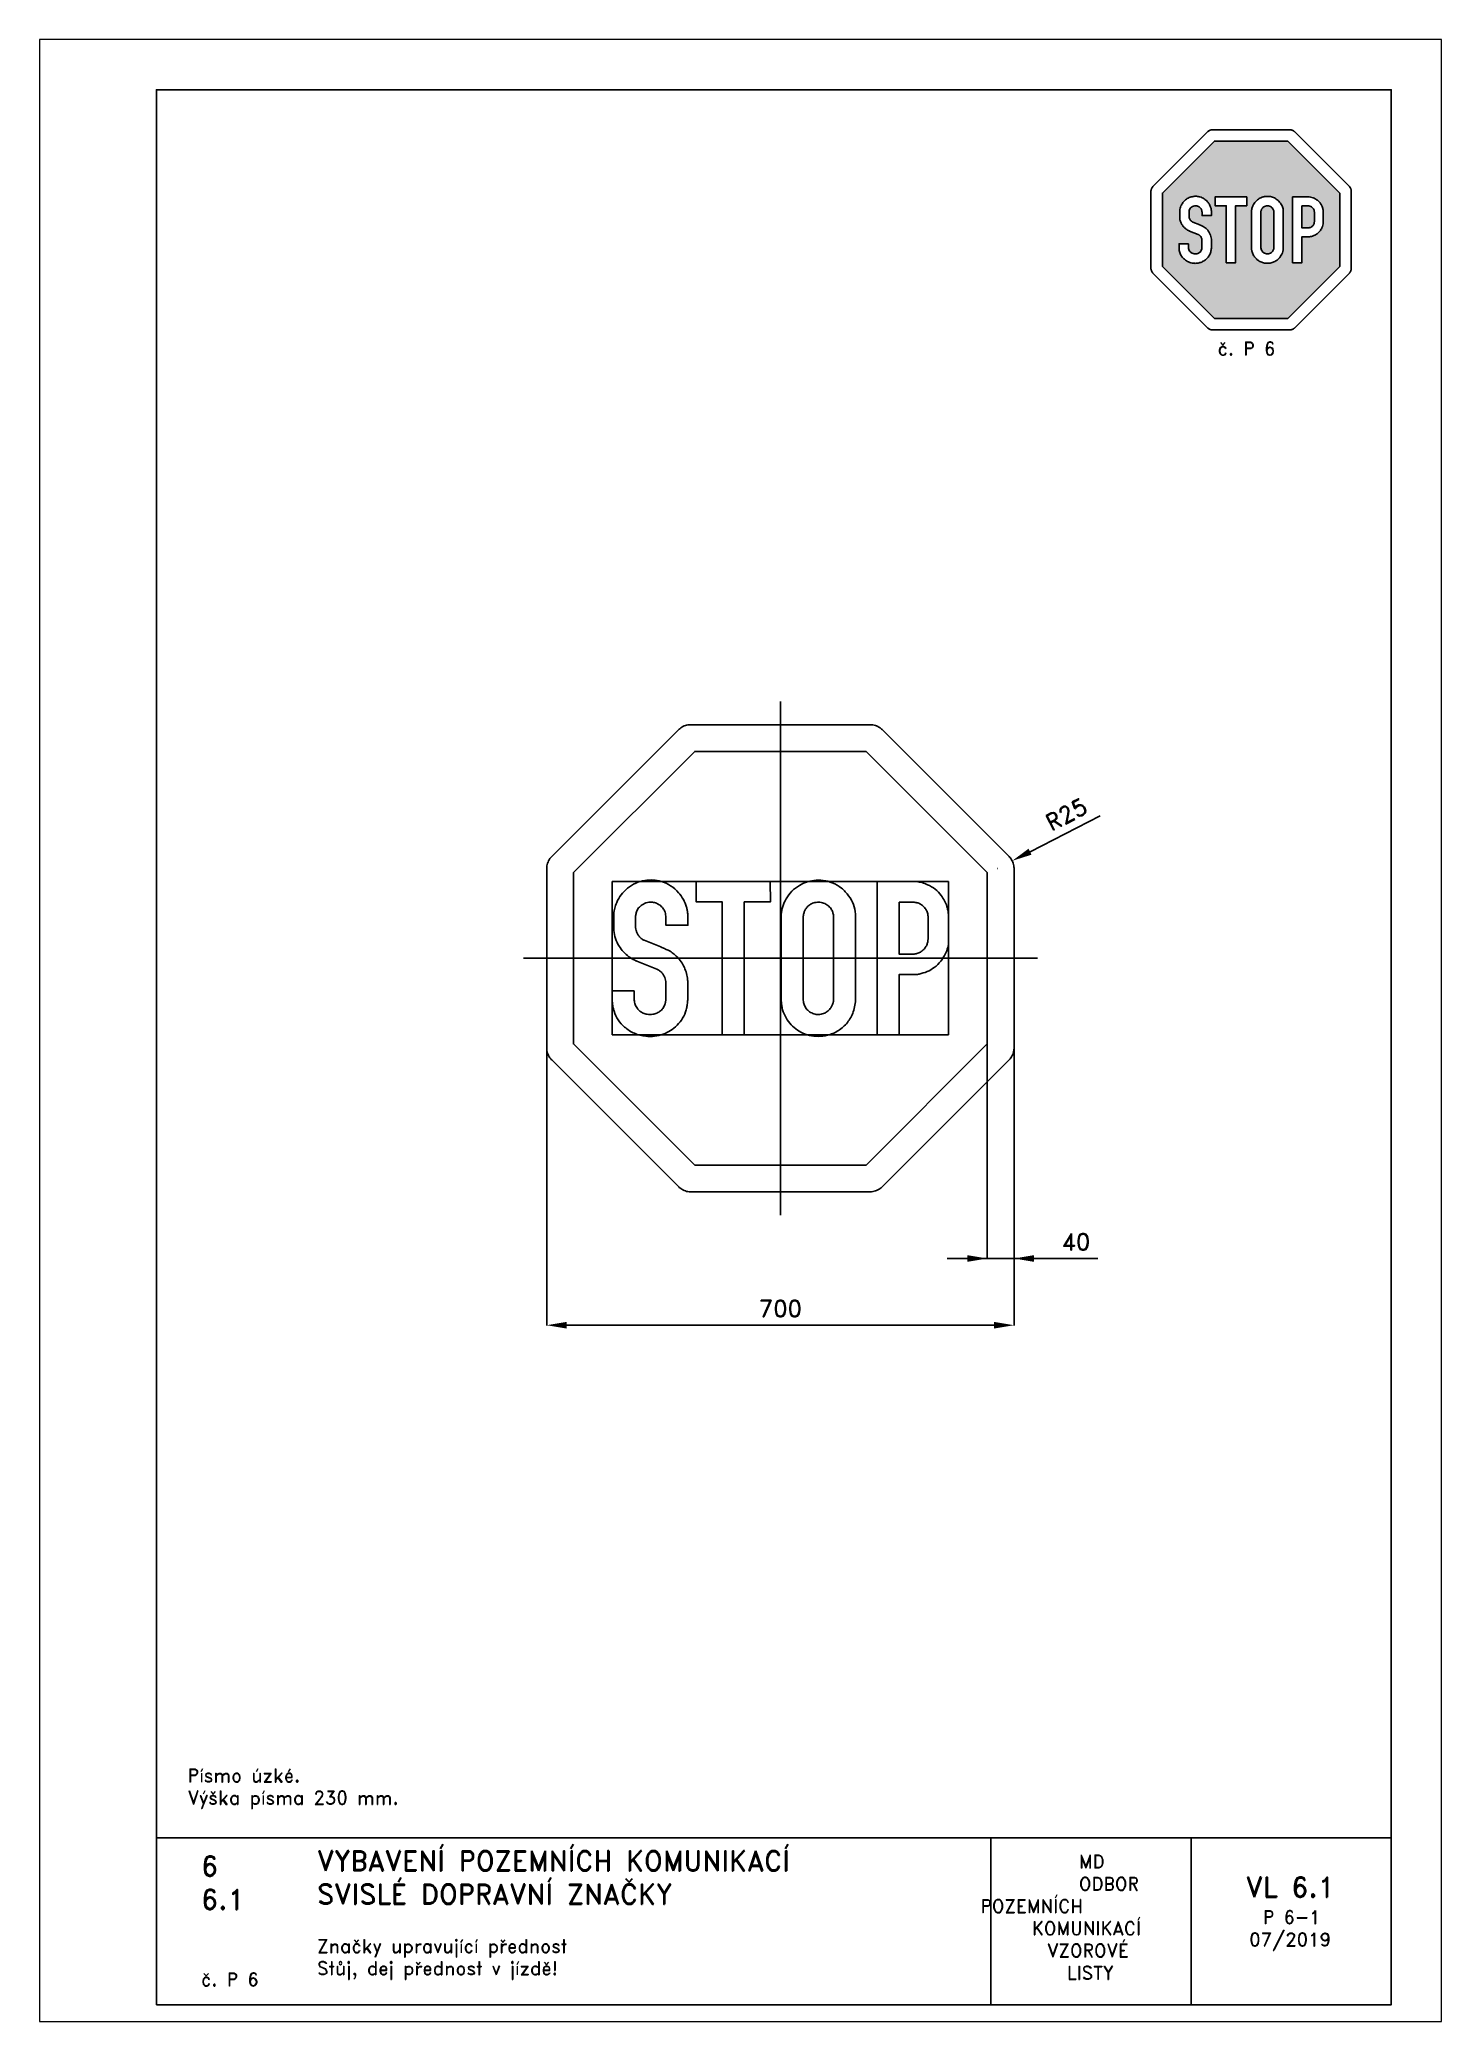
# Paper-space layout 'P 6-1' of a CAD drawing. Header units: millimetres. Extents: x 0 to 210, y 0 to 297.
# The model-space entities are those that its viewports show. They can reach past a viewport. Long polylines and large blocks are cut down to what shows.
import ezdxf

# ---------------------------------------------------------------- set-up
doc = ezdxf.new("R2010")
doc.units = ezdxf.units.MM
doc.header["$LTSCALE"] = 5
doc.linetypes.add('ČERCHOVANÁX2', pattern=[2, 1, -0.5, 0, -0.5])
doc.linetypes.add('ČÁRKOVANÁX2', pattern=[1.5, 1, -0.5])
for name, color, linetype in [('Kóty', 2, 'Continuous'), ('Rozpiska', 7, 'Continuous'), ('Značka', 7, 'Continuous')]:
    doc.layers.add(name, color=color, linetype=linetype)
doc.layers.add('Rámeček', color=6, linetype='Continuous', plot=False)
doc.styles.get("Standard").update_dxf_attribs({"font": 'romand.shx', "height": 25})
doc.dimstyles.get("Standard").update_dxf_attribs({"dimtxt": 25, "dimasz": 30, "dimexe": 0.18, "dimexo": 0.0625, "dimgap": 12.5, "dimtad": 1, "dimdec": 0, "dimzin": 0, "dimdsep": 46, "dimtxsty": 'Standard', "dimcen": 0.09, "dimadec": 0, "dimazin": 0, "dimtfac": 1, "dimtdec": 0, "dimtofl": 0, "dimtmove": 0, "dimatfit": 3, "dimfxl": 1, "dimtolj": 1, "dimtzin": 0, "dimarcsym": 0})

psp = doc.layouts.new('P 6-1')

# ---------------------------------------------------------------- texts
at = {"layer": 'Rozpiska', "color": 7, "attachment_point": 1}
for s, width, heights, insert, char_height in [('\\pi1.97354;{\\C6;č. P 6}', 13.9471, [2.67], (174.5, 251.69), 2), ('Písmo úzké.\\PVýška písma 230 mm.{\\H1.83333x; }', 38.0932, [0], (22.17, 37.86), 2), ('6', 149.0422, [0], (24.17, 24.77), 3), ('{\\C6;VYBAVENÍ POZEMNÍCH KOMUNIKACÍ\\P}SVISLÉ DOPRAVNÍ ZNAČKY{\\H1.34524x; }', 149.0422, [0], (41.56, 25.56), 3), ('\\pi14.7414;{\\C6;MD\\P\\pi2.36044;}ODBOR POZEMNÍCH{\\H1.57143x; }\\P\\pi7.69378;KOMUNIKACÍ{\\H1.5x; }\\P\\pi9.97949;{\\C6;VZOROVÉ\\H1.47619x; \\H0.67742x;\\P\\pi12.93187;LISTY\\H1.26984x; }', 33.1018, [0], (140.95, 24.95), 2), ('\\pi1.03113;{\\H1.5x;\\C6;VL 6.1\\P\\pi3.60253;\\H0.66667x;P 6-1\\H1.66666x; \\H0.6x;\\P\\pi1.5549;07/2019\\H1.80159x; }', 16.0623, [0], (179.66, 21.61), 2), ('6.1', 149.0422, [0], (24.17, 19.78), 3), ('{\\C6;Značky upravující přednost\\P}Stůj, dej přednost v jízdě!{\\H1.83333x; }', 149.0422, [0], (41.56, 12.29), 2), ('{\\C6;č. P 6}', 13.9636, [2.67], (24.17, 7.28), 2)]:
    psp.add_mtext_dynamic_manual_height_columns(s, width=width, gutter_width=100, heights=heights, dxfattribs=dict(at, insert=insert, char_height=char_height))

msp = doc.modelspace()

# ---------------------------------------------------------------- texts
at = {"layer": 'Kóty', "insert": (792.7381, -75), "char_height": 25, "attachment_point": 5}
msp.add_mtext('\\A1;40', dxfattribs=at)

# ---------------------------------------------------------------- blocks, each defined once
blk = doc.blocks.new('*D0')
at = {"layer": 'Defpoints', "color": 0, "transparency": 16777216}
for p in [(0, 215.381), (700, 215.381), (700, -200)]:
    blk.add_point(p, dxfattribs=at)
at = {"layer": 'Kóty', "color": 0, "lineweight": -2, "transparency": 16777216}
for p, q in [((0, 215.3185), (0, -200.18)), ((700, 215.3185), (700, -200.18)), ((30, -200), (670, -200))]:
    blk.add_line(p, q, dxfattribs=at)
at = {"layer": 'Kóty', "color": 0, "transparency": 16777216}
for points in [[(30, -195), (30, -205), (0, -200)], [(670, -195), (670, -205), (700, -200)]]:
    blk.add_solid(points, dxfattribs=at)
at = {"layer": 'Kóty', "color": 0, "transparency": 16777216, "insert": (350, -175), "char_height": 25, "attachment_point": 5}
blk.add_mtext('\\A1;700', dxfattribs=at)
blk = doc.blocks.new('*D1')
at = {"layer": 'Defpoints', "color": 0, "transparency": 16777216}
for p in [(675, 484.6), (697.3, 496)]:
    blk.add_point(p, dxfattribs=at)
at = {"layer": 'Kóty', "color": 0, "lineweight": -2, "transparency": 16777216}
for p, q in [((829.1, 563.5), (724, 509.7)), ((674.9, 484.6), (675.1, 484.6)), ((675, 484.5), (675, 484.7))]:
    blk.add_line(p, q, dxfattribs=at)
at = {"layer": 'Kóty', "color": 0, "transparency": 16777216}
blk.add_solid([(721.7, 514.1), (726.2, 505.2), (697.3, 496)], dxfattribs=at)
at = {"layer": 'Kóty', "color": 0, "transparency": 16777216, "insert": (778.5, 565.7), "char_height": 25, "attachment_point": 5, "rotation": 27.1017}
blk.add_mtext('\\A1;R25', dxfattribs=at)

# ---------------------------------------------------------------- dimensions: what is measured, and where the dimension line sits
at = {"layer": 'Kóty'}
dim = msp.add_radius_dim(center=(675, 484.619), mpoint=(697.25498, 496.00829), dimstyle='Standard', dxfattribs=at)
dim.commit()
dim.dimension.update_dxf_attribs({"geometry": '*D1', "text_midpoint": (778.48878, 565.66442)})
dim = msp.add_linear_dim(base=(700, -200), p1=(0, 215.381), p2=(700, 215.381), dimstyle='Standard', dxfattribs=at)
dim.commit()
dim.dimension.update_dxf_attribs({"geometry": '*D0', "text_midpoint": (350, -175)})

# ---------------------------------------------------------------- linework, layer by layer
at = {"layer": 'Kóty'}
for p, q in [((660, 221.5315), (660, -100.18)), ((700, 215.3185), (700, -100.18)), ((825.47619, -100), (600, -100)), ((730, -100), (825.47619, -100))]:
    msp.add_line(p, q, dxfattribs=at)
for points in [[(630, -95), (630, -105), (660, -100)], [(730, -95), (730, -105), (700, -100)]]:
    msp.add_solid(points, dxfattribs=at)
at = {"layer": 'Značka', "color": 6, "linetype": 'ČERCHOVANÁX2', "lineweight": 25, "ltscale": 5}
for p, q in [((350, -35), (350, 735)), ((-35, 350), (735, 350))]:
    msp.add_line(p, q, dxfattribs=at)
at = {"layer": 'Značka', "color": 5}
for points in [[(0, 484.619), (0, 215.381), (0.02796, 214.399, 0.00808594), (0.07707, 213.419, 0.0420268), (0.67251, 209.55, 0.0409083), (1.90301, 205.814, 0.0422643), (3.65571, 202.289, 0.0466272), (5.9899, 199.144), (6.6472, 198.415), (7.3223, 197.703), (197.703, 7.3223), (198.417, 6.6483), (199.144, 5.9899, 0.0420263), (202.302, 3.6747, 0.0409069), (205.814, 1.90301, 0.0422644), (209.545, 0.64982, 0.0466274), (213.419, 0.07707, 0.00928289), (214.399, 0.02639, 0.00309502), (215.381, 0), (484.619, 0, 0.00269542), (485.601, 0.02796, 0.00808529), (486.581, 0.07707, 0.042026), (490.45, 0.67251, 0.0409059), (494.186, 1.90301, 0.0422628), (497.711, 3.65571, 0.0466316), (500.856, 5.9899), (501.585, 6.6472), (502.297, 7.3223), (692.678, 197.703), (693.352, 198.417), (694.01, 199.144, 0.0420325), (696.325, 202.302, 0.0409137), (698.097, 205.814, 0.0422783), (699.35, 209.545, 0.0466424), (699.923, 213.419), (699.974, 214.399), (700, 215.381), (700, 484.619), (699.972, 485.601), (699.923, 486.581, 0.042021), (699.328, 490.45, 0.0409054), (698.097, 494.186, 0.0422733), (696.344, 497.711, 0.0466441), (694.01, 500.856), (693.353, 501.585), (692.678, 502.297), (502.297, 692.678), (501.583, 693.352), (500.856, 694.01, 0.0420276), (497.698, 696.325, 0.0409156), (494.186, 698.097, 0.0422759), (490.455, 699.35, 0.0466416), (486.581, 699.923), (485.601, 699.974), (484.619, 700), (215.381, 700), (214.399, 699.972), (213.419, 699.923, 0.0420218), (209.55, 699.328, 0.0409079), (205.814, 698.097, 0.0422749), (202.289, 696.344, 0.0466398), (199.144, 694.01), (198.415, 693.353), (197.703, 692.678), (7.3223, 502.297), (6.6483, 501.583), (5.9899, 500.856, 0.0420214), (3.6747, 497.698, 0.0409088), (1.90301, 494.186, 0.0422619), (0.64982, 490.455, 0.0466278), (0.07707, 486.581, 0.00928384), (0.02639, 485.601, 0.00309549), (0, 484.619)], [(0, 484.619), (0, 215.381), (0.02796, 214.399, 0.00808594), (0.07707, 213.419, 0.0420268), (0.67251, 209.55, 0.0409083), (1.90301, 205.814, 0.0422643), (3.65571, 202.289, 0.0466272), (5.9899, 199.144), (6.6472, 198.415), (7.3223, 197.703), (197.703, 7.3223), (198.417, 6.6483), (199.144, 5.9899, 0.0420263), (202.302, 3.6747, 0.0409069), (205.814, 1.90301, 0.0422644), (209.545, 0.64982, 0.0466275), (213.419, 0.07707, 0.00928386), (214.399, 0.02639, 0.00309551), (215.381, 0), (484.619, 0, 0.00269542), (485.601, 0.02796, 0.00808577), (486.581, 0.07707, 0.0420261), (490.45, 0.67251, 0.0409059), (494.186, 1.90301, 0.0422628), (497.711, 3.65571, 0.0466316), (500.856, 5.9899), (501.585, 6.6472), (502.297, 7.3223), (692.678, 197.703), (693.352, 198.417), (694.01, 199.144, 0.0420325), (696.325, 202.302, 0.0409137), (698.097, 205.814, 0.0422783), (699.35, 209.545, 0.0466424), (699.923, 213.419), (699.974, 214.399), (700, 215.381), (700, 484.619), (699.972, 485.601), (699.923, 486.581, 0.042021), (699.328, 490.45, 0.0409054), (698.097, 494.186, 0.0422733), (696.344, 497.711, 0.0466441), (694.01, 500.856), (693.353, 501.585), (692.678, 502.297), (502.297, 692.678), (501.583, 693.352), (500.856, 694.01, 0.0420276), (497.698, 696.325, 0.0409156), (494.186, 698.097, 0.0422759), (490.455, 699.35, 0.0466416), (486.581, 699.923), (485.601, 699.974), (484.619, 700), (215.381, 700), (214.399, 699.972), (213.419, 699.923, 0.0420218), (209.55, 699.328, 0.0409079), (205.814, 698.097, 0.0422749), (202.289, 696.344, 0.0466398), (199.144, 694.01), (198.415, 693.353), (197.703, 692.678), (7.3223, 502.297), (6.6483, 501.583), (5.9899, 500.856, 0.0420214), (3.6747, 497.698, 0.0409088), (1.90301, 494.186, 0.0422619), (0.64982, 490.455, 0.0466278), (0.07707, 486.581, 0.00928384), (0.02639, 485.601, 0.00309549), (0, 484.619)]]:
    msp.add_lwpolyline(points, format="xyb", dxfattribs=at)
at = {"layer": 'Značka', "color": 1}
for points in [[(478.406, 660), (660, 478.406), (660, 221.594), (478.406, 40), (221.594, 40), (40, 221.594), (40, 478.406), (221.594, 660), (478.406, 660)], [(262.947, 235), (262.947, 434.309), (223.799, 434.309), (223.799, 465), (334.894, 465), (334.918, 434.309), (295.842, 434.309), (295.842, 235), (262.947, 235)]]:
    msp.add_lwpolyline(points, dxfattribs=at)
for points in [[(130.913, 300.957), (130.913, 288.571), (130.946, 287.984), (130.985, 287.397, 0.0678402), (132.408, 280.733, 0.0802698), (135.705, 274.747, 0.0708264), (139.599, 270.633, 0.0684788), (144.449, 267.751, 0.0722266), (150.568, 266.003, 0.0598164), (157.004, 265.906, 0.0623122), (163.398, 267.188, 0.0805526), (169.103, 270.171, 0.0822183), (173.733, 274.784, 0.0728742), (176.769, 280.593, 0.0241108), (177.433, 282.62, 0.0242432), (177.895, 284.69, 0.00753598), (178.036, 285.562, 0.00250158), (178.159, 286.439), (178.159, 313.344, 0.00403579), (178.151, 314.327, 0.0122048), (178.111, 315.308, 0.0575062), (177.368, 319.204, 0.0412889), (175.859, 322.927, 0.0417546), (173.777, 326.532, 0.0555435), (171.067, 329.635, 0.0370582), (169.006, 331.328, 0.031305), (166.731, 332.726), (165.789, 333.216), (164.838, 333.684), (134.818, 345.783), (134.098, 346.055), (133.381, 346.334, -0.0370288), (128.023, 348.97, -0.0286525), (123.031, 352.3, -0.047618), (114.811, 359.536, -0.0533789), (108.201, 368.28, -0.0616582), (102.878, 379.493, -0.0625249), (100.462, 391.592), (100.373, 392.586), (100.294, 393.58), (100.294, 413.226, -0.00266518), (100.313, 414.844, -0.00799025), (100.366, 416.46, -0.0521186), (101.743, 425.07, -0.041818), (104.727, 433.351, -0.0592911), (111.48, 445.08, -0.0648877), (120.874, 454.77, -0.0704679), (133.152, 462.461, -0.069027), (147.085, 466.509, -0.0591567), (159.319, 467.185, -0.0594945), (171.355, 464.976, -0.0736822), (185.542, 458.509, -0.0723537), (197.326, 448.229, -0.0587202), (204.605, 438.074, -0.0597061), (209.281, 426.571, -0.0253293), (210.484, 421.594, -0.0256356), (211.173, 416.532, -0.00424444), (211.264, 415.419), (211.341, 414.304), (211.341, 399.354), (178.47, 399.354), (178.47, 411.789), (178.4, 412.435), (178.327, 413.082, 0.0269486), (177.665, 417.069, 0.0496405), (176.41, 420.893, 0.0841826), (173.108, 426.117, 0.0706637), (168.312, 430.165, 0.0669559), (162.915, 432.856, 0.0706629), (157.028, 433.974, 0.0968763), (148.622, 432.941, 0.0977746), (141.143, 428.799, 0.0803944), (136.592, 423.939, 0.0883007), (133.932, 417.97, 0.0272517), (133.443, 415.71, 0.0139255), (133.141, 413.418, 0.00165524), (133.068, 412.723), (132.997, 412.028), (132.997, 397.222), (133.042, 396.635), (133.093, 396.048, 0.0435598), (133.913, 391.592, 0.0486711), (135.537, 387.351, 0.0484599), (137.695, 383.679, 0.0492991), (140.52, 380.499, 0.0302426), (142.336, 378.947, 0.0347644), (144.33, 377.648), (145.055, 377.255), (145.791, 376.881), (170.708, 366.891), (171.497, 366.517), (172.289, 366.148, 0.00702205), (177.664, 363.837, -0.0234114), (182.951, 361.356, -0.0464052), (189.49, 357.169, -0.0370835), (195.289, 351.917, -0.042539), (201.393, 344.603, -0.0476804), (206.07, 336.344, -0.0473485), (209.326, 327.221, -0.0410763), (210.934, 317.68), (211.008, 316.913), (211.078, 316.147), (211.078, 286.966), (211.018, 286.343), (210.958, 285.72, -0.0152558), (210.151, 279.251, -0.0288705), (208.778, 272.878, -0.0699334), (203.537, 260.323, -0.0664084), (195.073, 249.543, -0.0600612), (185.411, 241.617, -0.0585094), (174.206, 236.198, -0.0603124), (161.433, 233.13, -0.0589001), (148.235, 233.155, -0.0774877), (131.32, 237.485, -0.0828921), (116.61, 246.883, -0.0708651), (107.017, 257.611, -0.0727092), (100.869, 270.506, -0.0349099), (99.037, 277.602, -0.0266167), (98.09, 284.857), (98.028, 285.612), (97.97, 286.367), (97.97, 300.957), (130.913, 300.957)], [(351.234, 413.466), (351.302, 414.412, -0.00284926), (351.378, 415.358, -0.0517304), (353.678, 427.483, -0.0600896), (358.613, 438.837, -0.0716215), (367.152, 450.342, -0.0679612), (378.522, 459.082, -0.0544667), (388.89, 463.982, -0.0541743), (400.061, 466.533, -0.0655095), (414.107, 466.601, -0.0682182), (427.661, 462.987, -0.0767839), (441.327, 455.071, -0.0704592), (452.242, 443.414, -0.0681313), (459.481, 430.449, -0.0847091), (462.472, 416.197), (462.526, 415.239), (462.568, 414.28), (462.568, 286.582), (462.476, 285.552), (462.377, 284.522, -0.0377616), (460.643, 274.707, -0.046578), (457.273, 265.283, -0.0865383), (447.313, 250.227, -0.0879352), (432.836, 239.384, -0.0674175), (420.329, 234.46, -0.0627983), (406.985, 232.916, -0.0621566), (393.441, 234.419, -0.0660897), (380.774, 239.265, -0.060308), (370.634, 246.128, -0.0556322), (362.279, 255.197, -0.0600394), (355.573, 266.458, -0.0708016), (352.024, 278.916, -0.0150831), (351.619, 282.035, -0.00737166), (351.354, 285.169), (351.293, 286.019), (351.234, 286.87), (351.234, 413.466)], [(495.152, 235.024), (495.152, 465), (551.022, 465), (552.233, 464.911, -0.00412514), (553.442, 464.808, -0.0412031), (562.189, 463.26, -0.0447277), (570.572, 460.232, -0.0661091), (581.752, 453.477, -0.0645419), (590.841, 444.06, -0.0471052), (595.941, 436.206, -0.0483589), (599.442, 427.577, -0.0257696), (600.82, 422.213, -0.0186108), (601.718, 416.748), (601.878, 415.49), (602.03, 414.232), (602.03, 376.594), (602.032, 375.995), (602.03, 375.396, -0.0645268), (600.626, 365.934, -0.0470642), (597.118, 356.876, -0.0588833), (590.127, 345.426, -0.0699886), (580.563, 336.224, -0.0633923), (569.884, 330.007, -0.0514444), (558.042, 326.353, -0.0149583), (555.249, 325.814, -0.0231257), (552.436, 325.491, -0.0104805), (550.976, 325.422, -0.00350855), (549.513, 325.395), (527.879, 325.395), (527.879, 235.024), (495.152, 235.024)], [(384.153, 411.693), (384.153, 288.619), (384.219, 287.804), (384.296, 286.99, 0.0582258), (385.706, 280.615, 0.0769797), (388.753, 274.843, 0.0898785), (393.755, 269.763, 0.0860683), (400.229, 266.673, 0.0855068), (407.35, 265.678, 0.0834929), (414.388, 267.08, 0.0742033), (420.099, 270.05, 0.0736908), (424.69, 274.531, 0.0550338), (427.276, 278.597, 0.0528445), (428.931, 283.108, 0.0243415), (429.373, 285.119, 0.0281893), (429.602, 287.157), (429.634, 287.911), (429.649, 288.667), (429.649, 412.028), (429.585, 412.879, 0.0064527), (429.506, 413.729, 0.0565705), (428.339, 418.982, 0.0655347), (425.936, 423.816, 0.0890185), (421.096, 429.153, 0.0838515), (414.699, 432.584, 0.0862807), (407.317, 434.01, 0.0864734), (399.893, 432.872, 0.0775867), (393.877, 430.003, 0.0817875), (389.088, 425.445, 0.055715), (386.642, 421.556, 0.047233), (385.039, 417.251, 0.0221957), (384.543, 415.182, 0.0259481), (384.248, 413.082, 0.00682084), (384.194, 412.388), (384.153, 411.693)], [(527.711, 433.926), (527.711, 356.277), (548.435, 356.277, 0.00312014), (549.393, 356.289, 0.00944703), (550.352, 356.325, 0.0692131), (555.852, 357.437, 0.0668861), (560.893, 359.991, 0.0621771), (564.926, 363.315, 0.0601678), (568.033, 367.514, 0.0566037), (570.093, 372.014, 0.0605923), (571.052, 376.833), (571.105, 377.468), (571.147, 378.103), (571.147, 412.915), (571.045, 414.078), (570.908, 415.239, 0.0712618), (569.254, 420.855, 0.0717103), (566.068, 425.828, 0.076357), (561.394, 430.121, 0.0731332), (555.694, 432.848, 0.0327155), (553.159, 433.543, 0.0367778), (550.567, 433.878, 0.0112105), (549.562, 433.917, 0.00369839), (548.555, 433.926), (527.711, 433.926)]]:
    msp.add_lwpolyline(points, format="xyb", dxfattribs=at)
at = {"layer": 'Značka', "color": 6, "linetype": 'ČÁRKOVANÁX2', "ltscale": 2.5}
msp.add_lwpolyline([(97.97, 235), (602.029, 235), (602.029, 465), (97.97, 465)], close=True, dxfattribs=at)

msp.set_redraw_order([(e.dxf.handle, doc.entitydb.next_handle()) for e in msp.query("TEXT MTEXT ATTDEF DIMENSION ARC_DIMENSION")])  # texts and dimensions are drawn at this point

# ---------------------------------------------------------------- hatches: boundary and pattern name
at = {"layer": 'Značka'}
h = psp.add_hatch(color=10, dxfattribs=at)
h.dxf.hatch_style = 1
h.paths.add_polyline_path([(187, 281.79), (194.79, 274), (194.79, 263), (187, 255.21), (176, 255.21), (168.21, 263), (168.21, 274), (176, 281.79)])
edge = h.paths.add_edge_path(flags=16)
edge.add_line((187.72, 263.57), (187.72, 273.43))
edge.add_line((187.72, 273.43), (190.12, 273.43))
edge.add_line((190.12, 273.43), (190.17, 273.42))
edge.add_arc((189.93, 270.28), 3.15, 84.6578, 85.6032, ccw=False)
edge.add_arc((190, 271.12), 2.31, 75.2451, 84.6829, ccw=False)
edge.add_arc((190.05, 271.29), 2.14, 65.0179, 75.2619, ccw=False)
edge.add_arc((190.1, 271.28), 2.13, 51.2949, 66.424, ccw=False)
edge.add_arc((190.07, 271.23), 2.18, 36.5989, 51.3703, ccw=False)
edge.add_arc((190.15, 271.21), 2.13, 27.6038, 38.3916, ccw=False)
edge.add_arc((190.21, 271.24), 2.07, 16.5464, 27.6208, ccw=False)
edge.add_arc((189.99, 271.14), 2.3, 11.4553, 17.3599, ccw=False)
edge.add_arc((189.12, 270.96), 3.19, 7.199, 11.4638, ccw=False)
edge.add_line((192.29, 271.36), (192.29, 271.31))
edge.add_line((192.29, 271.31), (192.3, 271.25))
edge.add_line((192.3, 271.25), (192.3, 269.64))
edge.add_line((192.3, 269.64), (192.3, 269.61))
edge.add_line((192.3, 269.61), (192.3, 269.59))
edge.add_arc((190.71, 269.62), 1.59, 344.1759, 358.9439, ccw=False)
edge.add_arc((190.11, 269.79), 2.22, 333.4403, 344.2187, ccw=False)
edge.add_arc((189.86, 269.82), 2.45, 321.8534, 335.3329, ccw=False)
edge.add_arc((190.18, 269.56), 2.04, 305.8878, 321.9019, ccw=False)
edge.add_arc((190.11, 269.57), 2.1, 292.9522, 307.4612, ccw=False)
edge.add_arc((189.91, 270.02), 2.59, 281.2584, 293.0382, ccw=False)
edge.add_arc((189.97, 269.48), 2.04, 279.2088, 282.6368, ccw=False)
edge.add_arc((190.09, 268.76), 1.31, 273.9007, 279.1998, ccw=False)
edge.add_arc((190.07, 268.94), 1.49, 271.5049, 273.9067, ccw=False)
edge.add_arc((190, 271.91), 4.47, 270.6552, 271.4593, ccw=False)
edge.add_line((190.05, 267.45), (189.12, 267.45))
edge.add_line((189.12, 267.45), (189.12, 263.57))
edge.add_line((189.12, 263.57), (187.72, 263.57))
edge = h.paths.add_edge_path(flags=0)
edge.add_line((189.12, 272.1), (189.12, 268.77))
edge.add_line((189.12, 268.77), (190, 268.77))
edge.add_arc((189.98, 272.06), 3.29, 270.3601, 271.0752)
edge.add_arc((190.03, 269.86), 1.09, 271.0673, 273.2323)
edge.add_arc((190.03, 269.64), 0.873, 273.5115, 289.3487)
edge.add_arc((190.02, 269.68), 0.909, 289.2157, 304.522)
edge.add_arc((190.05, 269.69), 0.904, 302.3795, 316.6112)
edge.add_arc((190.03, 269.71), 0.934, 316.6144, 330.3873)
edge.add_arc((190.04, 269.74), 0.94, 328.9234, 341.8821)
edge.add_arc((190.1, 269.72), 0.872, 341.8101, 355.6798)
edge.add_line((190.97, 269.65), (190.98, 269.68))
edge.add_line((190.98, 269.68), (190.98, 269.7))
edge.add_line((190.98, 269.7), (190.98, 271.2))
edge.add_line((190.98, 271.2), (190.97, 271.25))
edge.add_line((190.97, 271.25), (190.97, 271.3))
edge.add_arc((190.09, 271.17), 0.885, 8.2583, 24.5627)
edge.add_arc((190.09, 271.17), 0.887, 24.4427, 40.8494)
edge.add_arc((190.06, 271.19), 0.896, 38.7001, 56.1659)
edge.add_arc((190.04, 271.16), 0.931, 56.067, 72.7981)
edge.add_arc((190.03, 271.24), 0.862, 70.9208, 78.416)
edge.add_arc((190.05, 271.33), 0.762, 78.4232, 86.8482)
edge.add_arc((190.04, 271.14), 0.961, 86.4931, 89.0623)
edge.add_arc((190.01, 269.18), 2.92, 89.0641, 89.9117)
edge.add_line((190.01, 272.1), (189.12, 272.1))
edge = h.paths.add_edge_path(flags=16)
edge.add_line((181.55, 271.22), (181.56, 271.26))
edge.add_arc((185.11, 270.99), 3.57, 175.0803, 175.7333, ccw=False)
edge.add_arc((184.11, 271.09), 2.56, 163.3365, 175.1817, ccw=False)
edge.add_arc((183.78, 271.19), 2.22, 149.6304, 163.3854, ccw=False)
edge.add_arc((183.76, 271.28), 2.15, 135.224, 151.6105, ccw=False)
edge.add_arc((183.85, 271.2), 2.27, 119.7733, 135.3249, ccw=False)
edge.add_arc((183.91, 271.25), 2.26, 109.0605, 121.5311, ccw=False)
edge.add_arc((183.91, 271.24), 2.27, 96.6616, 109.0653, ccw=False)
edge.add_arc((183.96, 271.21), 2.31, 82.7813, 97.7735, ccw=False)
edge.add_arc((183.97, 271.3), 2.21, 67.265, 82.8753, ccw=False)
edge.add_arc((184.02, 271.28), 2.22, 51.137, 68.7001, ccw=False)
edge.add_arc((183.88, 271.1), 2.44, 35.0565, 51.1779, ccw=False)
edge.add_arc((184.01, 271.09), 2.35, 21.3816, 36.972, ccw=False)
edge.add_arc((184.47, 271.27), 1.86, 2.1686, 21.5362, ccw=False)
edge.add_line((186.32, 271.34), (186.32, 271.3))
edge.add_line((186.32, 271.3), (186.32, 271.25))
edge.add_line((186.32, 271.25), (186.32, 265.78))
edge.add_line((186.32, 265.78), (186.32, 265.74))
edge.add_line((186.32, 265.74), (186.32, 265.69))
edge.add_arc((183.5, 265.97), 2.83, 345.6559, 354.3061, ccw=False)
edge.add_arc((184.01, 265.84), 2.31, 334.9895, 345.6567, ccw=False)
edge.add_arc((184.03, 265.77), 2.25, 316.6222, 336.4061, ccw=False)
edge.add_arc((184.05, 265.74), 2.22, 296.7817, 316.8833, ccw=False)
edge.add_arc((184, 265.63), 2.15, 283.7757, 299.2033, ccw=False)
edge.add_arc((183.97, 265.78), 2.3, 269.4135, 283.7869, ccw=False)
edge.add_arc((183.91, 265.84), 2.36, 256.5542, 270.7812, ccw=False)
edge.add_arc((183.87, 265.69), 2.21, 241.5024, 256.627, ccw=False)
edge.add_arc((183.82, 265.7), 2.18, 229.0065, 242.8113, ccw=False)
edge.add_arc((183.95, 265.85), 2.38, 216.285, 229.0219, ccw=False)
edge.add_arc((183.88, 265.87), 2.35, 203.9023, 217.6458, ccw=False)
edge.add_arc((183.54, 265.72), 1.97, 187.8013, 204.0008, ccw=False)
edge.add_arc((183.79, 265.81), 2.23, 185.6702, 189.1267, ccw=False)
edge.add_arc((186.12, 266.04), 4.57, 183.9885, 185.6779, ccw=False)
edge.add_line((181.56, 265.72), (181.56, 265.76))
edge.add_line((181.56, 265.76), (181.55, 265.79))
edge.add_line((181.55, 265.79), (181.55, 271.22))
edge = h.paths.add_edge_path(flags=0)
edge.add_line((182.96, 271.14), (182.96, 265.87))
edge.add_line((182.96, 265.87), (182.97, 265.83))
edge.add_line((182.97, 265.83), (182.97, 265.8))
edge.add_arc((184.17, 265.92), 1.21, 185.807, 199.1364)
edge.add_arc((183.89, 265.82), 0.914, 199.0254, 216.6331)
edge.add_arc((183.87, 265.76), 0.857, 214.285, 234.8285)
edge.add_arc((183.9, 265.8), 0.9, 234.6467, 254.3236)
edge.add_arc((183.93, 265.79), 0.908, 252.2711, 271.8203)
edge.add_arc((183.93, 265.81), 0.927, 271.7206, 290.8115)
edge.add_arc((183.96, 265.83), 0.935, 288.9891, 305.9642)
edge.add_arc((183.95, 265.83), 0.938, 305.8762, 322.7344)
edge.add_arc((183.97, 265.85), 0.941, 321.2433, 333.8435)
edge.add_arc((183.94, 265.87), 0.977, 333.803, 345.9028)
edge.add_arc((184.01, 265.87), 0.907, 344.8152, 350.3928)
edge.add_arc((184.13, 265.85), 0.78, 350.3594, 356.8182)
edge.add_line((184.91, 265.81), (184.91, 265.84))
edge.add_line((184.91, 265.84), (184.91, 265.87))
edge.add_line((184.91, 265.87), (184.91, 271.16))
edge.add_line((184.91, 271.16), (184.91, 271.19))
edge.add_arc((183.5, 271.08), 1.42, 4.5705, 6.0493)
edge.add_arc((183.89, 271.12), 1.02, 6.0497, 19.0009)
edge.add_arc((184.02, 271.17), 0.886, 18.9331, 33.9311)
edge.add_arc((184.01, 271.2), 0.874, 32.0302, 52.3781)
edge.add_arc((183.97, 271.15), 0.934, 52.2071, 71.3796)
edge.add_arc((183.94, 271.16), 0.941, 69.2041, 88.9293)
edge.add_arc((183.94, 271.16), 0.938, 88.8303, 108.5994)
edge.add_arc((183.9, 271.16), 0.926, 106.6232, 124.3692)
edge.add_arc((183.87, 271.21), 0.872, 124.2329, 142.9356)
edge.add_arc((183.87, 271.18), 0.886, 141.4541, 154.2099)
edge.add_arc((184.01, 271.11), 1.04, 154.1683, 164.9853)
edge.add_arc((183.99, 271.1), 1.03, 163.9759, 169.062)
edge.add_arc((183.84, 271.13), 0.876, 169.0309, 174.9764)
edge.add_arc((184.06, 271.1), 1.09, 174.7692, 176.3324)
edge.add_line((182.97, 271.17), (182.96, 271.14))
h.paths.add_polyline_path([(177.77, 263.57), (177.77, 272.11), (176.09, 272.11), (176.09, 273.43), (180.85, 273.43), (180.85, 272.11), (179.18, 272.11), (179.18, 263.57)], flags=16)
edge = h.paths.add_edge_path(flags=16)
edge.add_line((172.11, 266.4), (172.11, 265.87))
edge.add_line((172.11, 265.87), (172.11, 265.84))
edge.add_line((172.11, 265.84), (172.11, 265.82))
edge.add_arc((173.19, 265.9), 1.08, 184.2916, 199.8157)
edge.add_arc((173.04, 265.84), 0.918, 199.6668, 218.0239)
edge.add_arc((173.02, 265.77), 0.861, 215.3238, 231.5289)
edge.add_arc((173.04, 265.79), 0.887, 231.4452, 247.1149)
edge.add_arc((173.08, 265.84), 0.949, 245.7949, 262.3193)
edge.add_arc((173.11, 266.05), 1.16, 262.2902, 275.9828)
edge.add_arc((173.15, 266.02), 1.13, 274.2063, 288.4687)
edge.add_arc((173.23, 265.77), 0.862, 288.3932, 306.8147)
edge.add_arc((173.25, 265.78), 0.857, 305.4942, 324.295)
edge.add_arc((173.16, 265.84), 0.969, 324.0707, 340.7428)
edge.add_arc((173.19, 265.86), 0.948, 339.1, 344.6247)
edge.add_arc((173.2, 265.86), 0.938, 344.6409, 350.196)
edge.add_arc((172.89, 265.92), 1.26, 349.9514, 351.6785)
edge.add_arc((170.38, 266.28), 3.79, 351.7296, 352.303)
edge.add_line((174.14, 265.78), (174.14, 266.93))
edge.add_arc((171.53, 266.93), 2.61, 0.0038, 0.9287)
edge.add_arc((173.27, 266.96), 0.862, 0.9364, 3.7334)
edge.add_arc((173.39, 266.96), 0.741, 4.2147, 17.3796)
edge.add_arc((173.1, 266.87), 1.04, 17.3349, 26.7923)
edge.add_arc((173.07, 266.88), 1.07, 25.2258, 34.7897)
edge.add_arc((173.29, 267.04), 0.797, 34.774, 47.4906)
edge.add_arc((173.3, 267.07), 0.772, 46.3541, 54.8434)
edge.add_arc((173.22, 266.95), 0.915, 54.8429, 62.0152)
edge.add_line((173.65, 267.76), (173.61, 267.78))
edge.add_line((173.61, 267.78), (173.56, 267.8))
edge.add_line((173.56, 267.8), (172.28, 268.32))
edge.add_line((172.28, 268.32), (172.25, 268.33))
edge.add_line((172.25, 268.33), (172.22, 268.34))
edge.add_arc((172.86, 269.95), 1.73, 239.5627, 248.0452, ccw=False)
edge.add_arc((173.12, 270.39), 2.25, 233.0116, 239.5765, ccw=False)
edge.add_arc((173.22, 270.6), 2.47, 223.1903, 234.0953, ccw=False)
edge.add_arc((173.03, 270.42), 2.21, 210.9764, 223.1983, ccw=False)
edge.add_arc((172.96, 270.45), 2.17, 198.3379, 212.4511, ccw=False)
edge.add_arc((172.92, 270.44), 2.12, 184.1371, 198.4481, ccw=False)
edge.add_line((170.81, 270.28), (170.8, 270.33))
edge.add_line((170.8, 270.33), (170.8, 270.37))
edge.add_line((170.8, 270.37), (170.8, 271.21))
edge.add_arc((177.3, 271.17), 6.51, 179.0218, 179.6326, ccw=False)
edge.add_arc((172.97, 271.24), 2.17, 177.2059, 179.0371, ccw=False)
edge.add_arc((172.6, 271.25), 1.8, 164.9467, 176.8806, ccw=False)
edge.add_arc((173.04, 271.13), 2.26, 155.3945, 164.9729, ccw=False)
edge.add_arc((173.25, 271.11), 2.45, 143.2824, 156.855, ccw=False)
edge.add_arc((173.07, 271.24), 2.24, 128.4634, 143.3138, ccw=False)
edge.add_arc((173.11, 271.3), 2.21, 114.0015, 130.1249, ccw=False)
edge.add_arc((173.13, 271.25), 2.26, 98.303, 114.0977, ccw=False)
edge.add_arc((173.19, 271.3), 2.23, 86.3917, 99.9337, ccw=False)
edge.add_arc((173.19, 271.32), 2.21, 72.7905, 86.4096, ccw=False)
edge.add_arc((173.21, 271.24), 2.28, 57.0665, 73.9227, ccw=False)
edge.add_arc((173.19, 271.19), 2.33, 40.6229, 57.1763, ccw=False)
edge.add_arc((173.27, 271.17), 2.29, 28.9114, 42.3537, ccw=False)
edge.add_arc((173.31, 271.19), 2.24, 15.2882, 28.9556, ccw=False)
edge.add_arc((173.39, 271.17), 2.17, 10.6865, 16.4903, ccw=False)
edge.add_arc((173.42, 271.17), 2.14, 4.814, 10.688, ccw=False)
edge.add_arc((172.74, 271.1), 2.82, 4.1878, 5.1605, ccw=False)
edge.add_line((175.55, 271.3), (175.56, 271.26))
edge.add_line((175.56, 271.26), (175.56, 270.62))
edge.add_line((175.56, 270.62), (174.15, 270.62))
edge.add_line((174.15, 270.62), (174.15, 271.15))
edge.add_line((174.15, 271.15), (174.15, 271.18))
edge.add_line((174.15, 271.18), (174.14, 271.2))
edge.add_arc((172.54, 271.03), 1.61, 6.34, 12.5147)
edge.add_arc((173.26, 271.19), 0.871, 12.4856, 23.8531)
edge.add_arc((173.33, 271.23), 0.792, 22.6723, 41.9202)
edge.add_arc((173.21, 271.13), 0.956, 41.7504, 57.9184)
edge.add_arc((173.17, 271.13), 0.969, 55.8375, 71.1598)
edge.add_arc((173.19, 271.19), 0.913, 71.1631, 87.3309)
edge.add_arc((173.16, 271.16), 0.945, 85.9392, 108.0725)
edge.add_arc((173.16, 271.15), 0.946, 107.8098, 130.1471)
edge.add_arc((173.09, 271.17), 0.893, 127.6878, 146.0733)
edge.add_arc((173.02, 271.22), 0.799, 145.8882, 166.0729)
edge.add_arc((173.12, 271.17), 0.91, 164.669, 170.9131)
edge.add_arc((173.98, 271.03), 1.78, 170.8982, 174.0894)
edge.add_arc((176.7, 270.73), 4.52, 173.8142, 174.1935)
edge.add_line((172.2, 271.19), (172.2, 271.16))
edge.add_line((172.2, 271.16), (172.2, 270.52))
edge.add_line((172.2, 270.52), (172.2, 270.5))
edge.add_line((172.2, 270.5), (172.2, 270.47))
edge.add_arc((173.32, 270.58), 1.12, 185.4386, 195.4154)
edge.add_arc((173.21, 270.55), 1, 195.3804, 206.5262)
edge.add_arc((173.16, 270.5), 0.944, 204.8936, 215.9911)
edge.add_arc((173.15, 270.49), 0.927, 215.9721, 227.2615)
edge.add_arc((173.11, 270.42), 0.847, 226.0175, 232.9464)
edge.add_arc((173.04, 270.33), 0.734, 232.9355, 240.8997)
edge.add_line((172.69, 269.68), (172.72, 269.67))
edge.add_line((172.72, 269.67), (172.75, 269.65))
edge.add_line((172.75, 269.65), (173.82, 269.22))
edge.add_line((173.82, 269.22), (173.85, 269.21))
edge.add_line((173.85, 269.21), (173.88, 269.19))
edge.add_arc((177.52, 277.34), 8.93, 245.9299, 247.5392)
edge.add_arc((173.09, 266.62), 2.67, 62.1788, 67.5433, ccw=False)
edge.add_arc((173.52, 267.39), 1.8, 52.0542, 62.6819, ccw=False)
edge.add_arc((173.23, 267.02), 2.26, 43.5862, 52.0812, ccw=False)
edge.add_arc((173.16, 266.89), 2.4, 34.9755, 44.7188, ccw=False)
edge.add_arc((173.38, 267.04), 2.14, 24.0629, 34.9821, ccw=False)
edge.add_arc((173.34, 266.98), 2.2, 14.2198, 25.0632, ccw=False)
edge.add_arc((173.02, 266.9), 2.53, 4.8621, 14.2708, ccw=False)
edge.add_line((175.54, 267.11), (175.54, 267.08))
edge.add_line((175.54, 267.08), (175.55, 267.05))
edge.add_line((175.55, 267.05), (175.55, 265.8))
edge.add_line((175.55, 265.8), (175.54, 265.77))
edge.add_line((175.54, 265.77), (175.54, 265.75))
edge.add_arc((170.98, 266.17), 4.58, 351.1411, 354.6372, ccw=False)
edge.add_arc((173.11, 265.84), 2.42, 344.5346, 351.1494, ccw=False)
edge.add_arc((173.42, 265.72), 2.09, 329.3415, 345.343, ccw=False)
edge.add_arc((173.31, 265.79), 2.22, 314.2638, 329.4612, ccw=False)
edge.add_arc((173.24, 265.74), 2.24, 302.4887, 316.2372, ccw=False)
edge.add_arc((173.22, 265.78), 2.29, 289.1124, 302.5065, ccw=False)
edge.add_arc((173.15, 265.82), 2.34, 276.6033, 290.4092, ccw=False)
edge.add_arc((173.14, 265.88), 2.41, 263.1498, 276.6331, ccw=False)
edge.add_arc((173.09, 265.91), 2.43, 246.7797, 264.5032, ccw=False)
edge.add_arc((173.02, 265.77), 2.27, 227.949, 246.9032, ccw=False)
edge.add_arc((172.91, 265.75), 2.19, 213.6962, 229.9101, ccw=False)
edge.add_arc((172.84, 265.72), 2.12, 197.1734, 213.8078, ccw=False)
edge.add_arc((172.96, 265.81), 2.25, 190.4774, 198.4749, ccw=False)
edge.add_arc((173.64, 265.93), 2.95, 184.3875, 190.4861, ccw=False)
edge.add_line((170.7, 265.71), (170.7, 265.74))
edge.add_line((170.7, 265.74), (170.7, 265.77))
edge.add_line((170.7, 265.77), (170.7, 266.4))
edge.add_line((170.7, 266.4), (172.11, 266.4))
h = psp.add_hatch(color=10, dxfattribs=at)
h.dxf.hatch_style = 1
edge = h.paths.add_edge_path()
edge.add_line((182.96, 271.14), (182.96, 265.87))
edge.add_line((182.96, 265.87), (182.97, 265.83))
edge.add_line((182.97, 265.83), (182.97, 265.8))
edge.add_arc((184.17, 265.92), 1.21, 185.807, 199.1364)
edge.add_arc((183.89, 265.82), 0.914, 199.0254, 216.6331)
edge.add_arc((183.87, 265.76), 0.857, 214.285, 234.8285)
edge.add_arc((183.9, 265.8), 0.9, 234.6467, 254.3236)
edge.add_arc((183.93, 265.79), 0.908, 252.2711, 271.8203)
edge.add_arc((183.93, 265.81), 0.927, 271.7206, 290.8115)
edge.add_arc((183.96, 265.83), 0.935, 288.9891, 305.9642)
edge.add_arc((183.95, 265.83), 0.938, 305.8762, 322.7344)
edge.add_arc((183.97, 265.85), 0.941, 321.2433, 333.8435)
edge.add_arc((183.94, 265.87), 0.977, 333.803, 345.9028)
edge.add_arc((184.01, 265.87), 0.907, 344.8152, 350.3928)
edge.add_arc((184.13, 265.85), 0.78, 350.3594, 356.8182)
edge.add_line((184.91, 265.81), (184.91, 265.84))
edge.add_line((184.91, 265.84), (184.91, 265.87))
edge.add_line((184.91, 265.87), (184.91, 271.16))
edge.add_line((184.91, 271.16), (184.91, 271.19))
edge.add_arc((183.5, 271.08), 1.42, 4.5705, 6.0493)
edge.add_arc((183.89, 271.12), 1.02, 6.0497, 19.0009)
edge.add_arc((184.02, 271.17), 0.886, 18.9331, 33.9311)
edge.add_arc((184.01, 271.2), 0.874, 32.0302, 52.3781)
edge.add_arc((183.97, 271.15), 0.934, 52.2071, 71.3796)
edge.add_arc((183.94, 271.16), 0.941, 69.2041, 88.9293)
edge.add_arc((183.94, 271.16), 0.938, 88.8303, 108.5994)
edge.add_arc((183.9, 271.16), 0.926, 106.6232, 124.3692)
edge.add_arc((183.87, 271.21), 0.872, 124.2329, 142.9356)
edge.add_arc((183.87, 271.18), 0.886, 141.4541, 154.2099)
edge.add_arc((184.01, 271.11), 1.04, 154.1683, 164.9853)
edge.add_arc((183.99, 271.1), 1.03, 163.9759, 169.062)
edge.add_arc((183.84, 271.13), 0.876, 169.0309, 174.9764)
edge.add_arc((184.06, 271.1), 1.09, 174.7692, 176.3324)
edge.add_line((182.97, 271.17), (182.96, 271.14))
edge = h.paths.add_edge_path()
edge.add_line((189.12, 272.1), (189.12, 268.77))
edge.add_line((189.12, 268.77), (190, 268.77))
edge.add_arc((189.98, 272.06), 3.29, 270.3601, 271.0752)
edge.add_arc((190.03, 269.86), 1.09, 271.0673, 273.2323)
edge.add_arc((190.03, 269.64), 0.873, 273.5115, 289.3487)
edge.add_arc((190.02, 269.68), 0.909, 289.2157, 304.522)
edge.add_arc((190.05, 269.69), 0.904, 302.3795, 316.6112)
edge.add_arc((190.03, 269.71), 0.934, 316.6144, 330.3873)
edge.add_arc((190.04, 269.74), 0.94, 328.9234, 341.8821)
edge.add_arc((190.1, 269.72), 0.872, 341.8101, 355.6798)
edge.add_line((190.97, 269.65), (190.98, 269.68))
edge.add_line((190.98, 269.68), (190.98, 269.7))
edge.add_line((190.98, 269.7), (190.98, 271.2))
edge.add_line((190.98, 271.2), (190.97, 271.25))
edge.add_line((190.97, 271.25), (190.97, 271.3))
edge.add_arc((190.09, 271.17), 0.885, 8.2583, 24.5627)
edge.add_arc((190.09, 271.17), 0.887, 24.4427, 40.8494)
edge.add_arc((190.06, 271.19), 0.896, 38.7001, 56.1659)
edge.add_arc((190.04, 271.16), 0.931, 56.067, 72.7981)
edge.add_arc((190.03, 271.24), 0.862, 70.9208, 78.416)
edge.add_arc((190.05, 271.33), 0.762, 78.4232, 86.8482)
edge.add_arc((190.04, 271.14), 0.961, 86.4931, 89.0623)
edge.add_arc((190.01, 269.18), 2.92, 89.0641, 89.9117)
edge.add_line((190.01, 272.1), (189.12, 272.1))

# ---------------------------------------------------------------- linework, layer by layer
at = {"layer": 'Rozpiska', "color": 7}
for p, q in [((17.5, 27.5), (202.5, 27.5)), ((142.5, 27.5), (142.5, 2.5)), ((172.5, 27.5), (172.5, 2.5))]:
    psp.add_line(p, q, dxfattribs=at)
psp.add_lwpolyline([(17.5, 2.5), (202.5, 2.5), (202.5, 289.5), (17.5, 289.5)], close=True, dxfattribs=at)
at = {"layer": 'Značka', "color": 7}
for points in [[(166.5, 274.27), (166.5, 262.73), (166.5, 262.69, 0.008086), (166.5, 262.65, 0.042027), (166.53, 262.48, 0.040908), (166.58, 262.32, 0.042264), (166.66, 262.17, 0.046627), (166.76, 262.03), (166.78, 262), (166.81, 261.97), (174.97, 253.81), (175, 253.78), (175.03, 253.76, 0.042026), (175.17, 253.66, 0.040907), (175.32, 253.58, 0.042264), (175.48, 253.53, 0.046627), (175.65, 253.5, 0.009283), (175.69, 253.5, 0.003095), (175.73, 253.5), (187.27, 253.5, 0.002695), (187.31, 253.5, 0.008085), (187.35, 253.5, 0.042026), (187.52, 253.53, 0.040906), (187.68, 253.58, 0.042263), (187.83, 253.66, 0.046632), (187.97, 253.76), (188, 253.78), (188.03, 253.81), (196.19, 261.97), (196.22, 262), (196.24, 262.03, 0.042033), (196.34, 262.17, 0.040914), (196.42, 262.32, 0.042278), (196.47, 262.48, 0.046642), (196.5, 262.65), (196.5, 262.69), (196.5, 262.73), (196.5, 274.27), (196.5, 274.31), (196.5, 274.35, 0.042021), (196.47, 274.52, 0.040905), (196.42, 274.68, 0.042273), (196.34, 274.83, 0.046644), (196.24, 274.97), (196.22, 275), (196.19, 275.03), (188.03, 283.19), (188, 283.22), (187.97, 283.24, 0.042028), (187.83, 283.34, 0.040916), (187.68, 283.42, 0.042276), (187.52, 283.47, 0.046642), (187.35, 283.5), (187.31, 283.5), (187.27, 283.5), (175.73, 283.5), (175.69, 283.5), (175.65, 283.5, 0.042022), (175.48, 283.47, 0.040908), (175.32, 283.42, 0.042275), (175.17, 283.34, 0.04664), (175.03, 283.24), (175, 283.22), (174.97, 283.19), (166.81, 275.03), (166.78, 275), (166.76, 274.97, 0.042021), (166.66, 274.83, 0.040909), (166.58, 274.68, 0.042262), (166.53, 274.52, 0.046628), (166.5, 274.35, 0.009284), (166.5, 274.31, 0.003095), (166.5, 274.27)], [(166.5, 274.27), (166.5, 262.73), (166.5, 262.69, 0.008086), (166.5, 262.65, 0.042027), (166.53, 262.48, 0.040908), (166.58, 262.32, 0.042264), (166.66, 262.17, 0.046627), (166.76, 262.03), (166.78, 262), (166.81, 261.97), (174.97, 253.81), (175, 253.78), (175.03, 253.76, 0.042026), (175.17, 253.66, 0.040907), (175.32, 253.58, 0.042264), (175.48, 253.53, 0.046628), (175.65, 253.5, 0.009284), (175.69, 253.5, 0.003096), (175.73, 253.5), (187.27, 253.5, 0.002695), (187.31, 253.5, 0.008086), (187.35, 253.5, 0.042026), (187.52, 253.53, 0.040906), (187.68, 253.58, 0.042263), (187.83, 253.66, 0.046632), (187.97, 253.76), (188, 253.78), (188.03, 253.81), (196.19, 261.97), (196.22, 262), (196.24, 262.03, 0.042033), (196.34, 262.17, 0.040914), (196.42, 262.32, 0.042278), (196.47, 262.48, 0.046642), (196.5, 262.65), (196.5, 262.69), (196.5, 262.73), (196.5, 274.27), (196.5, 274.31), (196.5, 274.35, 0.042021), (196.47, 274.52, 0.040905), (196.42, 274.68, 0.042273), (196.34, 274.83, 0.046644), (196.24, 274.97), (196.22, 275), (196.19, 275.03), (188.03, 283.19), (188, 283.22), (187.97, 283.24, 0.042028), (187.83, 283.34, 0.040916), (187.68, 283.42, 0.042276), (187.52, 283.47, 0.046642), (187.35, 283.5), (187.31, 283.5), (187.27, 283.5), (175.73, 283.5), (175.69, 283.5), (175.65, 283.5, 0.042022), (175.48, 283.47, 0.040908), (175.32, 283.42, 0.042275), (175.17, 283.34, 0.04664), (175.03, 283.24), (175, 283.22), (174.97, 283.19), (166.81, 275.03), (166.78, 275), (166.76, 274.97, 0.042021), (166.66, 274.83, 0.040909), (166.58, 274.68, 0.042262), (166.53, 274.52, 0.046628), (166.5, 274.35, 0.009284), (166.5, 274.31, 0.003095), (166.5, 274.27)]]:
    psp.add_lwpolyline(points, format="xyb", dxfattribs=at)
at = {"layer": 'Značka', "color": 10}
for points in [[(187, 281.79), (194.79, 274), (194.79, 263), (187, 255.21), (176, 255.21), (168.21, 263), (168.21, 274), (176, 281.79), (187, 281.79)], [(177.77, 263.57), (177.77, 272.11), (176.09, 272.11), (176.09, 273.43), (180.85, 273.43), (180.85, 272.11), (179.18, 272.11), (179.18, 263.57), (177.77, 263.57)]]:
    psp.add_lwpolyline(points, dxfattribs=at)
for points in [[(172.11, 266.4), (172.11, 265.87), (172.11, 265.84), (172.11, 265.82, 0.06784), (172.17, 265.53, 0.08027), (172.32, 265.27, 0.070826), (172.48, 265.1, 0.068479), (172.69, 264.98, 0.072227), (172.95, 264.9, 0.059816), (173.23, 264.9, 0.062312), (173.5, 264.95, 0.080553), (173.75, 265.08, 0.082218), (173.95, 265.28, 0.072874), (174.08, 265.53, 0.024111), (174.1, 265.61, 0.024243), (174.12, 265.7, 0.007536), (174.13, 265.74, 0.002502), (174.14, 265.78), (174.14, 266.93, 0.004036), (174.14, 266.97, 0.012205), (174.13, 267.01, 0.057506), (174.1, 267.18, 0.041289), (174.04, 267.34, 0.041755), (173.95, 267.49, 0.055544), (173.83, 267.63, 0.037058), (173.74, 267.7, 0.031305), (173.65, 267.76), (173.61, 267.78), (173.56, 267.8), (172.28, 268.32), (172.25, 268.33), (172.22, 268.34, -0.037029), (171.99, 268.46, -0.028653), (171.77, 268.6, -0.047618), (171.42, 268.91, -0.053379), (171.14, 269.28, -0.061658), (170.91, 269.76, -0.062525), (170.81, 270.28), (170.8, 270.33), (170.8, 270.37), (170.8, 271.21, -0.002665), (170.8, 271.28, -0.00799), (170.8, 271.35, -0.052119), (170.86, 271.72, -0.041818), (170.99, 272.07, -0.059291), (171.28, 272.57, -0.064888), (171.68, 272.99, -0.070468), (172.21, 273.32, -0.069027), (172.8, 273.49, -0.059157), (173.33, 273.52, -0.059495), (173.84, 273.43, -0.073682), (174.45, 273.15, -0.072354), (174.96, 272.71, -0.05872), (175.27, 272.27, -0.059706), (175.47, 271.78, -0.025329), (175.52, 271.57, -0.025636), (175.55, 271.35, -0.004244), (175.55, 271.3), (175.56, 271.26), (175.56, 270.62), (174.15, 270.62), (174.15, 271.15), (174.15, 271.18), (174.14, 271.2, 0.026949), (174.11, 271.37, 0.04964), (174.06, 271.54, 0.084183), (173.92, 271.76, 0.070664), (173.71, 271.94, 0.066956), (173.48, 272.05, 0.070663), (173.23, 272.1, 0.096876), (172.87, 272.05, 0.097775), (172.55, 271.88, 0.080394), (172.35, 271.67, 0.088301), (172.24, 271.41, 0.027252), (172.22, 271.32, 0.013926), (172.21, 271.22, 0.001655), (172.2, 271.19), (172.2, 271.16), (172.2, 270.52), (172.2, 270.5), (172.2, 270.47, 0.04356), (172.24, 270.28, 0.048671), (172.31, 270.1, 0.04846), (172.4, 269.94, 0.049299), (172.52, 269.81, 0.030243), (172.6, 269.74, 0.034764), (172.69, 269.68), (172.72, 269.67), (172.75, 269.65), (173.82, 269.22), (173.85, 269.21), (173.88, 269.19, 0.007022), (174.11, 269.09, -0.023411), (174.34, 268.99, -0.046405), (174.62, 268.81, -0.037083), (174.87, 268.58, -0.042539), (175.13, 268.27, -0.04768), (175.33, 267.91, -0.047349), (175.47, 267.52, -0.041076), (175.54, 267.11), (175.54, 267.08), (175.55, 267.05), (175.55, 265.8), (175.54, 265.77), (175.54, 265.75, -0.015256), (175.51, 265.47, -0.028871), (175.45, 265.19, -0.069933), (175.22, 264.66, -0.066408), (174.86, 264.19, -0.060061), (174.45, 263.86, -0.058509), (173.97, 263.62, -0.060312), (173.42, 263.49, -0.0589), (172.85, 263.49, -0.077488), (172.13, 263.68, -0.082892), (171.5, 264.08, -0.070865), (171.09, 264.54, -0.072709), (170.82, 265.09, -0.03491), (170.74, 265.4, -0.026617), (170.7, 265.71), (170.7, 265.74), (170.7, 265.77), (170.7, 266.4), (172.11, 266.4)], [(181.55, 271.22), (181.56, 271.26, -0.002849), (181.56, 271.3, -0.05173), (181.66, 271.82, -0.06009), (181.87, 272.31, -0.071622), (182.24, 272.8, -0.067961), (182.72, 273.17, -0.054467), (183.17, 273.38, -0.054174), (183.65, 273.49, -0.065509), (184.25, 273.5, -0.068218), (184.83, 273.34, -0.076784), (185.41, 273, -0.070459), (185.88, 272.5, -0.068131), (186.19, 271.95, -0.084709), (186.32, 271.34), (186.32, 271.3), (186.32, 271.25), (186.32, 265.78), (186.32, 265.74), (186.32, 265.69, -0.037762), (186.24, 265.27, -0.046578), (186.1, 264.87, -0.086538), (185.67, 264.22, -0.087935), (185.05, 263.76, -0.067417), (184.51, 263.55, -0.062798), (183.94, 263.48, -0.062157), (183.36, 263.55, -0.06609), (182.82, 263.75, -0.060308), (182.38, 264.05, -0.055632), (182.03, 264.44, -0.060039), (181.74, 264.92, -0.070802), (181.59, 265.45, -0.015083), (181.57, 265.59, -0.007372), (181.56, 265.72), (181.56, 265.76), (181.55, 265.79), (181.55, 271.22)], [(187.72, 263.57), (187.72, 273.43), (190.12, 273.43), (190.17, 273.42, -0.004125), (190.22, 273.42, -0.041203), (190.59, 273.35, -0.044728), (190.95, 273.22, -0.066109), (191.43, 272.93, -0.064542), (191.82, 272.53, -0.047105), (192.04, 272.19, -0.048359), (192.19, 271.82, -0.02577), (192.25, 271.59, -0.018611), (192.29, 271.36), (192.29, 271.31), (192.3, 271.25), (192.3, 269.64), (192.3, 269.61), (192.3, 269.59, -0.064527), (192.24, 269.18, -0.047064), (192.09, 268.79, -0.058883), (191.79, 268.3, -0.069989), (191.38, 267.91, -0.063392), (190.92, 267.64, -0.051444), (190.42, 267.49, -0.014958), (190.3, 267.46, -0.023126), (190.18, 267.45, -0.010481), (190.11, 267.45, -0.003509), (190.05, 267.45), (189.12, 267.45), (189.12, 263.57), (187.72, 263.57)], [(182.96, 271.14), (182.96, 265.87), (182.97, 265.83), (182.97, 265.8, 0.058226), (183.03, 265.53, 0.07698), (183.16, 265.28, 0.089879), (183.38, 265.06, 0.086068), (183.65, 264.93, 0.085507), (183.96, 264.89, 0.083493), (184.26, 264.95, 0.074203), (184.5, 265.07, 0.073691), (184.7, 265.27, 0.055034), (184.81, 265.44, 0.052845), (184.88, 265.63, 0.024341), (184.9, 265.72, 0.028189), (184.91, 265.81), (184.91, 265.84), (184.91, 265.87), (184.91, 271.16), (184.91, 271.19, 0.006453), (184.91, 271.23, 0.056571), (184.86, 271.46, 0.065535), (184.75, 271.66, 0.089019), (184.55, 271.89, 0.083851), (184.27, 272.04, 0.086281), (183.96, 272.1, 0.086473), (183.64, 272.05, 0.077587), (183.38, 271.93, 0.081787), (183.18, 271.73, 0.055715), (183.07, 271.57, 0.047233), (183, 271.38, 0.022196), (182.98, 271.29, 0.025948), (182.97, 271.2, 0.006821), (182.97, 271.17), (182.96, 271.14)], [(189.12, 272.1), (189.12, 268.77), (190, 268.77, 0.00312), (190.05, 268.77, 0.009447), (190.09, 268.77, 0.069213), (190.32, 268.82, 0.066886), (190.54, 268.93, 0.062177), (190.71, 269.07, 0.060168), (190.84, 269.25, 0.056604), (190.93, 269.44, 0.060592), (190.97, 269.65), (190.98, 269.68), (190.98, 269.7), (190.98, 271.2), (190.97, 271.25), (190.97, 271.3, 0.071262), (190.9, 271.54, 0.07171), (190.76, 271.75, 0.076357), (190.56, 271.93, 0.073133), (190.32, 272.05, 0.032715), (190.21, 272.08, 0.036778), (190.1, 272.09, 0.01121), (190.05, 272.1, 0.003698), (190.01, 272.1), (189.12, 272.1)]]:
    psp.add_lwpolyline(points, format="xyb", dxfattribs=at)

psp.set_redraw_order([(e.dxf.handle, doc.entitydb.next_handle()) for e in psp.query("TEXT MTEXT ATTDEF DIMENSION ARC_DIMENSION")])  # texts and dimensions are drawn at this point

# ---------------------------------------------------------------- viewports
at = {"layer": 'Rámeček'}
psp.add_viewport(center=(105, 148.5), size=(210, 297), view_center_point=(290.2067, 241.69524), view_height=2970.000021, dxfattribs=at)

doc.saveas('drawing.dxf')
